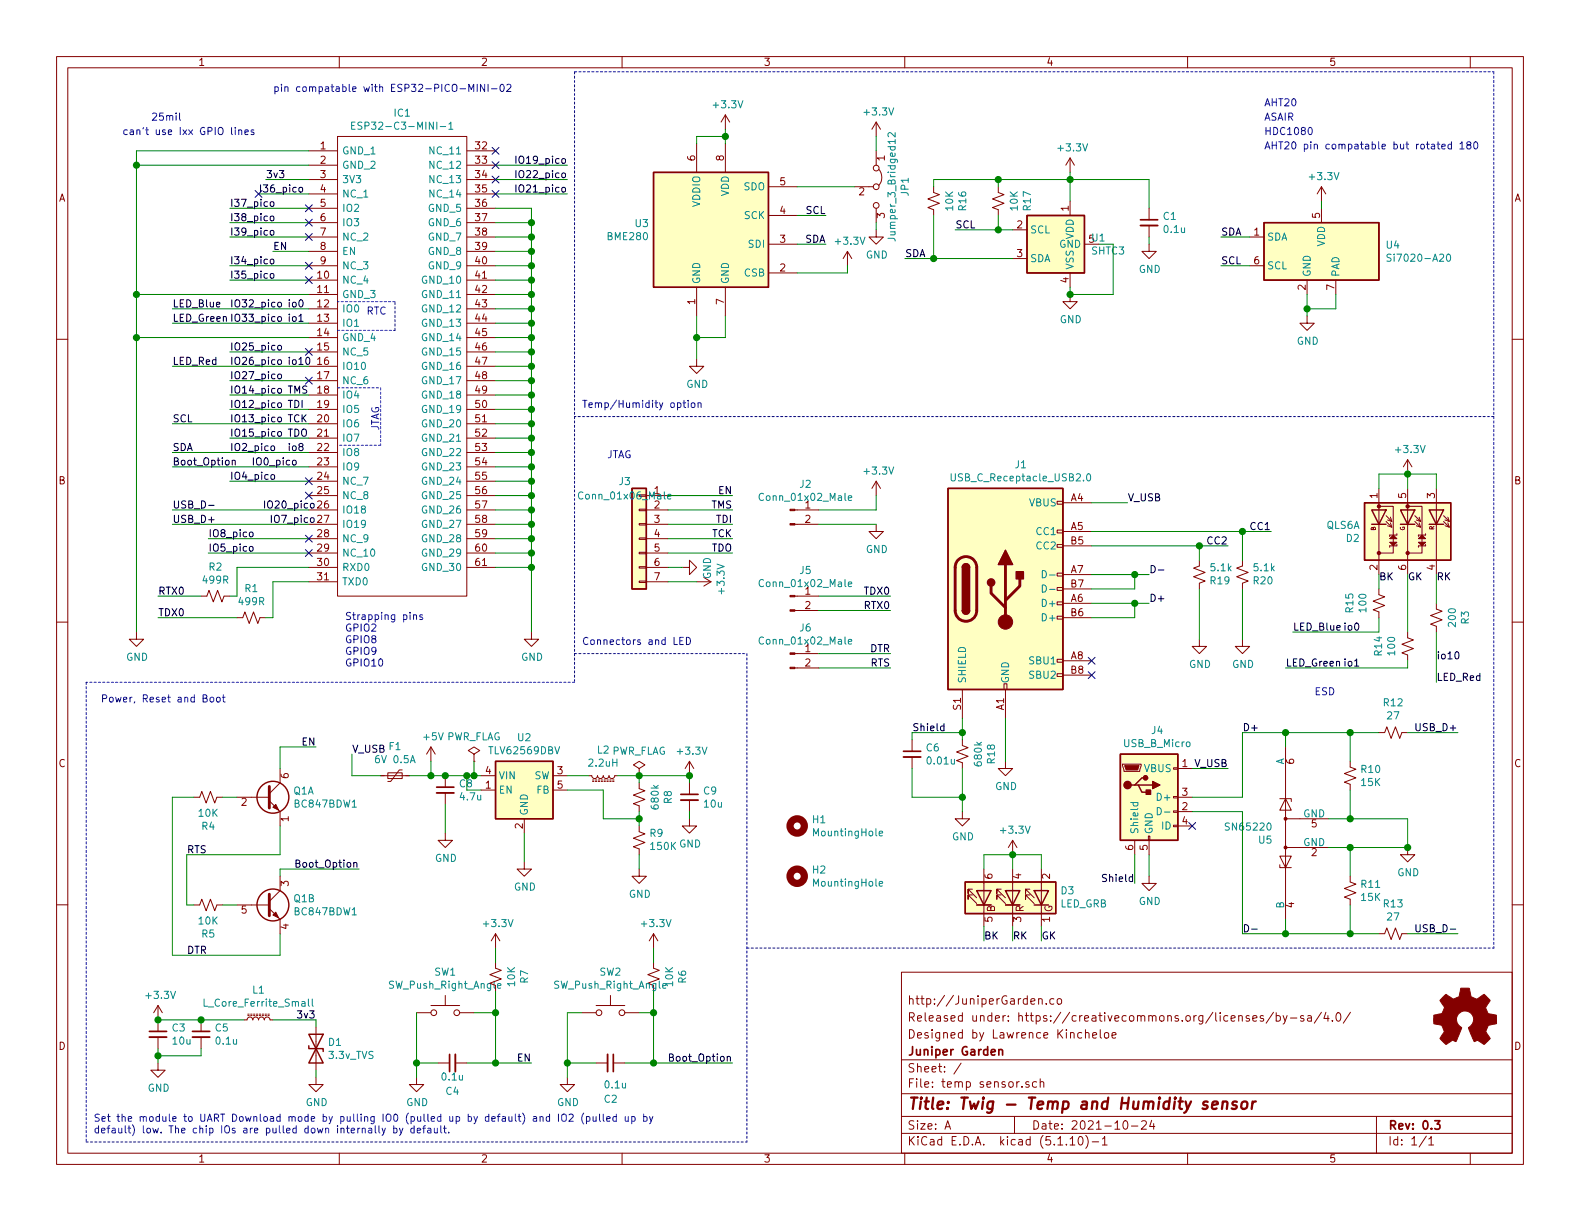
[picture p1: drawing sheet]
<svg xmlns="http://www.w3.org/2000/svg" width="279mm" height="216mm" viewBox="0 0 279 216" stroke-linecap="round" stroke-linejoin="round" font-family="sans-serif">
<defs><g id="words">
<text font-size="2.8" fill="#840000" x="160.4" y="196.2">Title: Twig - Temp and Humidity sensor</text>
<g font-size="2.1" fill="#840000">
<text x="160.4" y="177.6">http://JuniperGarden.co</text>
<text x="160.4" y="183.6">Designed by Lawrence Kincheloe</text>
<text x="160.4" y="180.6">Released under: https://creativecommons.org/licenses/by-sa/4.0/</text>
<text x="160.4" y="189.6">Sheet: /</text>
<text x="160.4" y="186.6">Juniper Garden</text>
<text x="160.4" y="192.3">File: temp sensor.sch</text>
<text x="160.4" y="202.5">KiCad E.D.A. kicad (5.1.10)-1</text>
<text x="160.4" y="199.7">Size: A</text>
<text x="182.4" y="199.7">Date: 2021-10-24</text>
<text x="245.4" y="199.7">Rev: 0.3</text>
<text x="245.4" y="202.5">Id: 1/1</text>
</g>
<g font-size="1.8" fill="#840000">
<text x="35" y="11.6">1</text>
<text x="85" y="11.6">2</text>
<text x="135" y="11.6">3</text>
<text x="185" y="11.6">4</text>
<text x="235" y="11.6">5</text>
<text x="56.7" y="26.4">1</text>
<text x="56.7" y="29">2</text>
<text x="84.1" y="26.4">32</text>
<text x="84.1" y="29">33</text>
<text x="122.9" y="28.4" transform="rotate(-90 122.9 28.4)">6</text>
<text x="128" y="28.4" transform="rotate(-90 128 28.4)">8</text>
<text x="156.5" y="28.4" transform="rotate(-90 156.5 28.4)">1</text>
<text x="10.4" y="35.6">A</text>
<text x="56.7" y="31.5">3</text>
<text x="56.7" y="34">4</text>
<text x="84.1" y="31.5">34</text>
<text x="84.1" y="34">35</text>
<text x="137.9" y="32.8">5</text>
<text x="151.9" y="34.5">2</text>
<text x="267.8" y="35.6">A</text>
<text x="56.7" y="36.6">5</text>
<text x="56.7" y="39.1">6</text>
<text x="56.7" y="41.7">7</text>
<text x="84.1" y="36.6">36</text>
<text x="84.1" y="39.1">37</text>
<text x="84.1" y="41.7">38</text>
<text x="137.9" y="37.8">4</text>
<text x="156.5" y="38.6" transform="rotate(-90 156.5 38.6)">3</text>
<text x="179.9" y="40.4">2</text>
<text x="189" y="37.3" transform="rotate(-90 189 37.3)">1</text>
<text x="221.8" y="41.7">1</text>
<text x="233.4" y="38.6" transform="rotate(-90 233.4 38.6)">5</text>
<text x="56.7" y="44.2">8</text>
<text x="56.7" y="46.7">9</text>
<text x="84.1" y="44.2">39</text>
<text x="84.1" y="46.7">40</text>
<text x="137.9" y="42.9">3</text>
<text x="179.9" y="45.5">3</text>
<text x="221.8" y="46.7">6</text>
<text x="56.2" y="49.3">10</text>
<text x="56.2" y="51.8">11</text>
<text x="84.1" y="49.3">41</text>
<text x="84.1" y="51.8">42</text>
<text x="122.9" y="53.8" transform="rotate(-90 122.9 53.8)">1</text>
<text x="128" y="53.8" transform="rotate(-90 128 53.8)">7</text>
<text x="137.9" y="48">2</text>
<text x="189" y="50" transform="rotate(-90 189 50)">4</text>
<text x="230.9" y="51.3" transform="rotate(-90 230.9 51.3)">2</text>
<text x="236" y="51.3" transform="rotate(-90 236 51.3)">7</text>
<text x="56.2" y="54.4">12</text>
<text x="56.2" y="56.9">13</text>
<text x="56.2" y="59.4">14</text>
<text x="84.1" y="54.4">43</text>
<text x="84.1" y="56.9">44</text>
<text x="84.1" y="59.4">45</text>
<text x="56.2" y="62">15</text>
<text x="56.2" y="64.5">16</text>
<text x="84.1" y="62">46</text>
<text x="84.1" y="64.5">47</text>
<text x="56.2" y="67.1">17</text>
<text x="56.2" y="69.6">18</text>
<text x="84.1" y="67.1">48</text>
<text x="84.1" y="69.6">49</text>
<text x="56.2" y="72.1">19</text>
<text x="56.2" y="74.7">20</text>
<text x="56.2" y="77.2">21</text>
<text x="84.1" y="72.1">50</text>
<text x="84.1" y="74.7">51</text>
<text x="84.1" y="77.2">52</text>
<text x="56.2" y="79.8">22</text>
<text x="56.2" y="82.3">23</text>
<text x="84.1" y="79.8">53</text>
<text x="84.1" y="82.3">54</text>
<text x="10.4" y="85.6">B</text>
<text x="56.2" y="84.8">24</text>
<text x="56.2" y="87.4">25</text>
<text x="84.1" y="84.8">55</text>
<text x="84.1" y="87.4">56</text>
<text x="84.1" y="89.9">57</text>
<text x="115.7" y="87.4">1</text>
<text x="115.7" y="89.9">2</text>
<text x="142.4" y="89.9">1</text>
<text x="189.4" y="88.6">A4</text>
<text x="243.6" y="88.1" transform="rotate(-90 243.6 88.1)">1</text>
<text x="248.7" y="88.1" transform="rotate(-90 248.7 88.1)">5</text>
<text x="253.7" y="88.1" transform="rotate(-90 253.7 88.1)">3</text>
<text x="267.8" y="85.6">B</text>
<text x="56.2" y="95">28</text>
<text x="84.1" y="92.5">58</text>
<text x="84.1" y="95">59</text>
<text x="115.7" y="92.5">3</text>
<text x="115.7" y="95">4</text>
<text x="142.4" y="92.5">2</text>
<text x="189.4" y="93.7">A5</text>
<text x="56.2" y="97.5">29</text>
<text x="56.2" y="100.1">30</text>
<text x="84.1" y="97.5">60</text>
<text x="84.1" y="100.1">61</text>
<text x="115.7" y="97.5">5</text>
<text x="115.7" y="100.1">6</text>
<text x="189.4" y="101.3">A7</text>
<text x="189.4" y="96.3">B5</text>
<text x="243.6" y="100.8" transform="rotate(-90 243.6 100.8)">2</text>
<text x="248.7" y="100.8" transform="rotate(-90 248.7 100.8)">6</text>
<text x="253.7" y="100.8" transform="rotate(-90 253.7 100.8)">4</text>
<text x="56.2" y="102.6">31</text>
<text x="115.7" y="102.6">7</text>
<text x="142.4" y="105.2">1</text>
<text x="142.4" y="107.7">2</text>
<text x="189.4" y="106.4">A6</text>
<text x="189.4" y="103.9">B7</text>
<text x="189.4" y="109">B6</text>
<text x="142.4" y="115.3">1</text>
<text x="142.4" y="117.9">2</text>
<text x="189.4" y="116.6">A8</text>
<text x="189.4" y="119.1">B8</text>
<text x="169.9" y="125.5" transform="rotate(-90 169.9 125.5)">S1</text>
<text x="177.5" y="125.6" transform="rotate(-90 177.5 125.6)">A1</text>
<text x="10.4" y="135.6">C</text>
<text x="51.1" y="137.6" transform="rotate(-90 51.1 137.6)">6</text>
<text x="85.9" y="136.9">4</text>
<text x="98.6" y="136.9">3</text>
<text x="228.9" y="135.1" transform="rotate(-90 228.9 135.1)">6</text>
<text x="267.8" y="135.6">C</text>
<text x="42.7" y="142.5">2</text>
<text x="85.9" y="139.4">1</text>
<text x="98.6" y="139.4">5</text>
<text x="209.1" y="143.3">2</text>
<text x="209.1" y="140.7">3</text>
<text x="51.1" y="145.3" transform="rotate(-90 51.1 145.3)">1</text>
<text x="92.5" y="146.5" transform="rotate(-90 92.5 146.5)">2</text>
<text x="209.1" y="145.8">4</text>
<text x="231.9" y="146.3">5</text>
<text x="175.5" y="155.4" transform="rotate(-90 175.5 155.4)">6</text>
<text x="180.6" y="155.4" transform="rotate(-90 180.6 155.4)">4</text>
<text x="185.7" y="155.4" transform="rotate(-90 185.7 155.4)">2</text>
<text x="200.4" y="150.3" transform="rotate(-90 200.4 150.3)">6</text>
<text x="202.9" y="150.3" transform="rotate(-90 202.9 150.3)">5</text>
<text x="231.9" y="151.4">2</text>
<text x="42.7" y="161.5">5</text>
<text x="51.1" y="156.7" transform="rotate(-90 51.1 156.7)">3</text>
<text x="175.9" y="161.3" transform="rotate(-90 175.9 161.3)">B</text>
<text x="181" y="161.3" transform="rotate(-90 181 161.3)">R</text>
<text x="186.1" y="161.3" transform="rotate(-90 186.1 161.3)">G</text>
<text x="228.9" y="160.5" transform="rotate(-90 228.9 160.5)">4</text>
<text x="51.1" y="164.3" transform="rotate(-90 51.1 164.3)">4</text>
<text x="175.5" y="163" transform="rotate(-90 175.5 163)">5</text>
<text x="180.6" y="163" transform="rotate(-90 180.6 163)">3</text>
<text x="185.7" y="163" transform="rotate(-90 185.7 163)">1</text>
<text x="69" y="174.8">SW_Push_Right_Angle</text>
<text x="10.4" y="185.6">D</text>
<text x="267.8" y="185.6">D</text>
<text x="35" y="205.5">1</text>
<text x="85" y="205.5">2</text>
<text x="135" y="205.5">3</text>
<text x="185" y="205.5">4</text>
<text x="235" y="205.5">5</text>
</g>
<g font-size="1.8" fill="#0000c2">
<text x="48.3" y="16.3">pin compatable with ESP32-PICO-MINI-02</text>
<text x="21.6" y="23.9">can't use Ixx GPIO lines</text>
<text x="26.7" y="21.3">25mil</text>
<text x="223.5" y="21.3">ASAIR</text>
<text x="223.5" y="18.8">AHT20</text>
<text x="223.5" y="23.9">HDC1080</text>
<text x="223.5" y="26.4">AHT20 pin compatable but rotated 180</text>
<text x="64.8" y="55.6">RTC</text>
<text x="67.1" y="76.2" transform="rotate(-90 67.1 76.2)">JTAG</text>
<text x="102.9" y="72.1">Temp/Humidity option</text>
<text x="107" y="81">JTAG</text>
<text x="61" y="109.6">Strapping pins</text>
<text x="61" y="111.7">GPIO2</text>
<text x="61" y="113.7">GPIO8</text>
<text x="61" y="115.8">GPIO9</text>
<text x="61" y="117.9">GPIO10</text>
<text x="102.9" y="114">Connectors and LED</text>
<text x="17.8" y="124.2">Power, Reset and Boot</text>
<text x="232.4" y="122.9">ESD</text>
<text x="16.5" y="198.3">Set the module to UART Download mode by pulling IO0 (pulled up by default) and IO2 (pulled up by</text>
<text x="16.5" y="200.4">default) low. The chip IOs are pulled down internally by default.</text>
</g>
<g font-size="1.8" fill="#008484">
<text x="64" y="22.9">ESP32-C3-MINI-1</text>
<text x="69.7" y="20.6">IC1</text>
<text x="126.3" y="19.2">+3.3V</text>
<text x="153" y="20.4">+3.3V</text>
<text x="60.5" y="27.3">GND_1</text>
<text x="60.5" y="29.8">GND_2</text>
<text x="76.3" y="27.3">NC_11</text>
<text x="76.3" y="29.8">NC_12</text>
<text x="187.3" y="26.8">+3.3V</text>
<text x="60.5" y="32.4">3V3</text>
<text x="60.5" y="34.9">NC_1</text>
<text x="76.3" y="32.4">NC_13</text>
<text x="76.3" y="34.9">NC_14</text>
<text x="128.9" y="34.7" transform="rotate(-90 128.9 34.7)">VDD</text>
<text x="131.5" y="33.7">SDO</text>
<text x="160.7" y="34.6" transform="rotate(-90 160.7 34.6)">JP1</text>
<text x="231.7" y="31.9">+3.3V</text>
<text x="60.5" y="37.5">IO2</text>
<text x="60.5" y="40">IO3</text>
<text x="75.9" y="37.5">GND_5</text>
<text x="75.9" y="40">GND_6</text>
<text x="112.4" y="40.2">U3</text>
<text x="123.8" y="36.6" transform="rotate(-90 123.8 36.6)">VDDIO</text>
<text x="131.6" y="38.7">SCK</text>
<text x="168.6" y="37.2" transform="rotate(-90 168.6 37.2)">10K</text>
<text x="170.9" y="37.2" transform="rotate(-90 170.9 37.2)">R16</text>
<text x="180" y="37.2" transform="rotate(-90 180 37.2)">10K</text>
<text x="182.1" y="41.3">SCL</text>
<text x="182.3" y="37.2" transform="rotate(-90 182.3 37.2)">R17</text>
<text x="205.7" y="38.9">C1</text>
<text x="205.9" y="41.2">0.1u</text>
<text x="60.5" y="42.5">NC_2</text>
<text x="60.5" y="45.1">EN</text>
<text x="60.5" y="47.6">NC_3</text>
<text x="75.9" y="42.5">GND_7</text>
<text x="75.9" y="45.1">GND_8</text>
<text x="75.9" y="47.6">GND_9</text>
<text x="107.6" y="42.5">BME280</text>
<text x="132.4" y="43.8">SDI</text>
<text x="147.9" y="43.3">+3.3V</text>
<text x="153.1" y="45.7">GND</text>
<text x="158.4" y="42" transform="rotate(-90 158.4 42)">Jumper_3_Bridged12</text>
<text x="182.1" y="46.4">SDA</text>
<text x="187.3" y="43.8">GND</text>
<text x="189.9" y="47.8" transform="rotate(-90 189.9 47.8)">VSS</text>
<text x="189.9" y="42.3" transform="rotate(-90 189.9 42.3)">VDD</text>
<text x="192.6" y="42.9">5U1</text>
<text x="224" y="42.5">SDA</text>
<text x="224" y="47.6">SCL</text>
<text x="234.3" y="43.6" transform="rotate(-90 234.3 43.6)">VDD</text>
<text x="245.2" y="44">U4</text>
<text x="246.2" y="46.3">Si7020-A20</text>
<text x="60.5" y="50.2">NC_4</text>
<text x="60.5" y="52.7">GND_3</text>
<text x="74.9" y="50.2">GND_10</text>
<text x="74.9" y="52.7">GND_11</text>
<text x="123.8" y="50.3" transform="rotate(-90 123.8 50.3)">GND</text>
<text x="128.9" y="50.3" transform="rotate(-90 128.9 50.3)">GND</text>
<text x="131.6" y="48.9">CSB</text>
<text x="201.4" y="48.3">GND</text>
<text x="231.8" y="49" transform="rotate(-90 231.8 49)">GND</text>
<text x="236.9" y="49" transform="rotate(-90 236.9 49)">PAD</text>
<text x="60.5" y="55.2">IO0</text>
<text x="60.5" y="57.8">IO1</text>
<text x="74.9" y="55.2">GND_12</text>
<text x="74.9" y="57.8">GND_13</text>
<text x="187.4" y="57.2">GND</text>
<text x="60.5" y="60.3">GND_4</text>
<text x="60.5" y="62.9">NC_5</text>
<text x="60.5" y="65.4">IO10</text>
<text x="74.9" y="60.3">GND_14</text>
<text x="74.9" y="62.9">GND_15</text>
<text x="74.9" y="65.4">GND_16</text>
<text x="229.3" y="61">GND</text>
<text x="60.5" y="67.9">NC_6</text>
<text x="60.5" y="70.5">IO4</text>
<text x="74.9" y="67.9">GND_17</text>
<text x="74.9" y="70.5">GND_18</text>
<text x="121.4" y="68.6">GND</text>
<text x="60.5" y="73">IO5</text>
<text x="60.5" y="75.6">IO6</text>
<text x="74.9" y="73">GND_19</text>
<text x="74.9" y="75.6">GND_20</text>
<text x="60.5" y="78.1">IO7</text>
<text x="60.5" y="80.6">IO8</text>
<text x="60.5" y="83.2">IO9</text>
<text x="74.9" y="78.1">GND_21</text>
<text x="74.9" y="80.6">GND_22</text>
<text x="74.9" y="83.2">GND_23</text>
<text x="153" y="83.9">+3.3V</text>
<text x="179.6" y="82.8">J1</text>
<text x="247" y="80.1">+3.3V</text>
<text x="60.5" y="85.7">NC_7</text>
<text x="60.5" y="88.3">NC_8</text>
<text x="74.9" y="85.7">GND_24</text>
<text x="74.9" y="88.3">GND_25</text>
<text x="102.8" y="88.3">Conn_01x06_Male</text>
<text x="109.5" y="85.8">J3</text>
<text x="134.8" y="88.6">Conn_01x02_Male</text>
<text x="141.5" y="86.3">J2</text>
<text x="168.8" y="85.1">USB_C_Receptacle_USB2.0</text>
<text x="182" y="89.5">VBUS</text>
<text x="60.5" y="90.8">IO18</text>
<text x="60.5" y="93.3">IO19</text>
<text x="60.5" y="95.9">NC_9</text>
<text x="74.9" y="90.8">GND_26</text>
<text x="74.9" y="93.3">GND_27</text>
<text x="74.9" y="95.9">GND_28</text>
<text x="183.4" y="94.6">CC1</text>
<text x="234.6" y="93.5">QLS6A</text>
<text x="238.1" y="95.8">D2</text>
<text x="37" y="100.9">R2</text>
<text x="60.5" y="98.4">NC_10</text>
<text x="60.5" y="101">RXD0</text>
<text x="74.9" y="98.4">GND_29</text>
<text x="74.9" y="101">GND_30</text>
<text x="141.5" y="101.5">J5</text>
<text x="153.1" y="97.8">GND</text>
<text x="183.4" y="97.2">CC2</text>
<text x="214.2" y="101">5.1k</text>
<text x="221.8" y="101">5.1k</text>
<text x="36" y="103.2">499R</text>
<text x="42.3" y="107">499R</text>
<text x="43.3" y="104.7">R1</text>
<text x="60.5" y="103.5">TXD0</text>
<text x="125.7" y="102.4" transform="rotate(-90 125.7 102.4)">GND</text>
<text x="128.1" y="104.8" transform="rotate(-90 128.1 104.8)">+3.3V</text>
<text x="134.8" y="103.8">Conn_01x02_Male</text>
<text x="184.6" y="107.3">D+</text>
<text x="214.1" y="103.3">R19</text>
<text x="221.7" y="103.3">R20</text>
<text x="134.8" y="114">Conn_01x02_Male</text>
<text x="141.5" y="111.7">J6</text>
<text x="184.6" y="109.9">D+</text>
<text x="239.3" y="108.3" transform="rotate(-90 239.3 108.3)">R15</text>
<text x="241.6" y="108.1" transform="rotate(-90 241.6 108.1)">100</text>
<text x="257.5" y="110.7" transform="rotate(-90 257.5 110.7)">200</text>
<text x="259.8" y="110.3" transform="rotate(-90 259.8 110.3)">R3</text>
<text x="22.3" y="116.8">GND</text>
<text x="92.2" y="116.8">GND</text>
<text x="182.2" y="117.5">SBU1</text>
<text x="210.3" y="118.1">GND</text>
<text x="217.9" y="118.1">GND</text>
<text x="244.4" y="115.9" transform="rotate(-90 244.4 115.9)">R14</text>
<text x="246.7" y="115.7" transform="rotate(-90 246.7 115.7)">100</text>
<text x="170.8" y="120.9" transform="rotate(-90 170.8 120.9)">SHIELD</text>
<text x="178.4" y="120.9" transform="rotate(-90 178.4 120.9)">GND</text>
<text x="182.2" y="120">SBU2</text>
<text x="244.7" y="124.9">R12</text>
<text x="75" y="130.9">+5V PWR_FLAG</text>
<text x="91.6" y="131.1">U2</text>
<text x="203.7" y="129.8">J4</text>
<text x="245.4" y="127.2">27</text>
<text x="66.6" y="135">6V 0.5A</text>
<text x="68.8" y="132.6">F1</text>
<text x="86.7" y="133.4">TLV62569DBV</text>
<text x="88.1" y="137.8">VIN</text>
<text x="94.4" y="137.8">SW</text>
<text x="104.2" y="135.6">2.2uH</text>
<text x="105.7" y="133.2">L2 PWR_FLAG</text>
<text x="120" y="133.5">+3.3V</text>
<text x="163.8" y="132.9">C6</text>
<text x="164.1" y="135.2">0.01u</text>
<text x="173.6" y="135.3" transform="rotate(-90 173.6 135.3)">680k</text>
<text x="175.9" y="135" transform="rotate(-90 175.9 135)">R18</text>
<text x="198.8" y="132.1">USB_B_Micro</text>
<text x="202.4" y="136.5">VBUS</text>
<text x="227.1" y="135.3" transform="rotate(-90 227.1 135.3)">A</text>
<text x="240.8" y="136.7">R10</text>
<text x="51.9" y="140.5">Q1A</text>
<text x="52.2" y="142.8">BC847BDW1</text>
<text x="81.3" y="139.2">C8</text>
<text x="88.1" y="140.3">EN</text>
<text x="94.9" y="140.3">FB</text>
<text x="116.5" y="142.9" transform="rotate(-90 116.5 142.9)">680k</text>
<text x="118.8" y="142.1" transform="rotate(-90 118.8 142.1)">R8</text>
<text x="124.5" y="140.5">C9</text>
<text x="124.6" y="142.8">10u</text>
<text x="176" y="139.7">GND</text>
<text x="205" y="141.6">D+</text>
<text x="240.8" y="139">15K</text>
<text x="35.2" y="144.4">10K</text>
<text x="35.7" y="146.7">R4</text>
<text x="93.3" y="144.3" transform="rotate(-90 93.3 144.3)">GND</text>
<text x="115" y="148">R9</text>
<text x="143.7" y="145.6">H1</text>
<text x="144.1" y="147.9">MountingHole</text>
<text x="168.4" y="148.6">GND</text>
<text x="177.1" y="147.4">+3.3V</text>
<text x="201.3" y="147.6" transform="rotate(-90 201.3 147.6)">Shield</text>
<text x="203.8" y="147.6" transform="rotate(-90 203.8 147.6)">GND</text>
<text x="205.5" y="146.7">ID</text>
<text x="217" y="146.9">SN65220</text>
<text x="222.6" y="149.2">U5</text>
<text x="230.5" y="149.6">GND</text>
<text x="230.5" y="144.5">GND</text>
<text x="76.9" y="152.4">GND</text>
<text x="115.2" y="150.3">150K GND</text>
<text x="143.7" y="154.5">H2</text>
<text x="247.1" y="154.9">GND</text>
<text x="52" y="159.5">Q1B</text>
<text x="52.2" y="161.8">BC847BDW1</text>
<text x="90.9" y="157.5">GND</text>
<text x="111.2" y="158.8">GND</text>
<text x="144.1" y="156.8">MountingHole</text>
<text x="187.4" y="160.5">LED_GRB</text>
<text x="187.7" y="158.1">D3</text>
<text x="201.4" y="160">GND</text>
<text x="227.1" y="160.7" transform="rotate(-90 227.1 160.7)">B</text>
<text x="240.8" y="157">R11</text>
<text x="240.8" y="159.3">15K</text>
<text x="244.7" y="160.5">R13</text>
<text x="35.2" y="163.5">10K</text>
<text x="35.7" y="165.8">R5</text>
<text x="85.7" y="163.9">+3.3V</text>
<text x="113.6" y="163.9">+3.3V</text>
<text x="245.4" y="162.8">27</text>
<text x="76.8" y="172.5">SW1</text>
<text x="93.4" y="173.8" transform="rotate(-90 93.4 173.8)">R7</text>
<text x="106" y="172.5">SW2</text>
<text x="121.3" y="173.8" transform="rotate(-90 121.3 173.8)">R6</text>
<text x="26" y="176.6">+3.3V</text>
<text x="36.6" y="178">L_Core_Ferrite_Small</text>
<text x="44.7" y="175.7">L1</text>
<text x="91.1" y="174.3" transform="rotate(-90 91.1 174.3)">10K</text>
<text x="98.2" y="174.8">SW_Push_Right_Angle</text>
<text x="119" y="174.3" transform="rotate(-90 119 174.3)">10K</text>
<text x="30.5" y="182.4">C3</text>
<text x="30.6" y="184.7">10u</text>
<text x="38.1" y="182.4">C5</text>
<text x="38.3" y="184.7">0.1u</text>
<text x="58.1" y="184.9">D1</text>
<text x="58.2" y="187.2">3.3v_TVS</text>
<text x="78.3" y="191.1">0.1u</text>
<text x="26.1" y="193">GND</text>
<text x="54.1" y="195.6">GND</text>
<text x="71.8" y="195.6">GND</text>
<text x="78.9" y="193.6">C4</text>
<text x="98.5" y="195.6">GND</text>
<text x="106.9" y="195">C2</text>
<text x="107.1" y="192.5">0.1u</text>
</g>
<g font-size="1.8">
<text x="91.9" y="29">IO19_pico</text>
<text x="45.7" y="34">I36_pico</text>
<text x="47" y="31.5">3v3</text>
<text x="91.9" y="31.5">IO22_pico</text>
<text x="91.9" y="34">IO21_pico</text>
<text x="40.6" y="36.6">I37_pico</text>
<text x="40.6" y="39.1">I38_pico</text>
<text x="40.6" y="41.7">I39_pico</text>
<text x="142.5" y="37.8">SCL</text>
<text x="168.9" y="40.4">SCL</text>
<text x="215.9" y="41.7">SDA</text>
<text x="40.6" y="46.7">I34_pico</text>
<text x="48.3" y="44.2">EN</text>
<text x="142.3" y="42.9">SDA</text>
<text x="160" y="45.5">SDA</text>
<text x="215.9" y="46.7">SCL</text>
<text x="40.6" y="49.3">I35_pico</text>
<text x="30.5" y="54.4">LED_Blue</text>
<text x="30.5" y="56.9">LED_Green IO33_pico</text>
<text x="40.6" y="54.4">IO32_pico</text>
<text x="50.8" y="54.4">io0</text>
<text x="50.8" y="56.9">io1</text>
<text x="30.5" y="64.5">LED_Red</text>
<text x="40.6" y="64.5">IO26_pico</text>
<text x="40.6" y="62">IO25_pico</text>
<text x="50.8" y="64.5">io10</text>
<text x="40.6" y="69.6">IO14_pico</text>
<text x="40.6" y="67.1">IO27_pico</text>
<text x="50.8" y="69.6">TMS</text>
<text x="30.5" y="74.7">SCL</text>
<text x="40.6" y="72.1">IO12_pico</text>
<text x="40.6" y="74.7">IO13_pico</text>
<text x="40.6" y="77.2">IO15_pico</text>
<text x="50.8" y="74.7">TCK</text>
<text x="50.8" y="72.1">TDI</text>
<text x="50.8" y="77.2">TDO</text>
<text x="30.5" y="79.8">SDA</text>
<text x="30.5" y="82.3">Boot_Option</text>
<text x="40.6" y="79.8">IO2_pico</text>
<text x="44.4" y="82.3">IO0_pico</text>
<text x="50.8" y="79.8">io8</text>
<text x="30.5" y="89.9">USB_D-</text>
<text x="40.6" y="84.8">IO4_pico</text>
<text x="47.4" y="89.9">IO20_pico 26</text>
<text x="125.8" y="89.9">TMS</text>
<text x="127.1" y="87.4">EN</text>
<text x="199.4" y="88.6">V_USB</text>
<text x="30.5" y="92.5">USB_D+</text>
<text x="36.8" y="95">IO8_pico</text>
<text x="48.4" y="92.5">IO7_pico 27</text>
<text x="125.9" y="95">TCK</text>
<text x="126.7" y="92.5">TDI</text>
<text x="221.3" y="93.7">CC1</text>
<text x="36.8" y="97.5">IO5_pico</text>
<text x="125.8" y="97.5">TDO</text>
<text x="213.6" y="96.3">CC2</text>
<text x="27.9" y="105.2">RTX0</text>
<text x="153" y="105.2">TDX0</text>
<text x="153" y="107.7">RTX0</text>
<text x="203.2" y="106.4">D+</text>
<text x="243.8" y="102.6">BK</text>
<text x="248.9" y="102.6">GK</text>
<text x="254" y="102.6">RK</text>
<text x="27.9" y="109">TDX0</text>
<text x="228.6" y="111.5">LED_Blue io0</text>
<text x="153.8" y="115.3">DTR</text>
<text x="153.9" y="117.9">RTS</text>
<text x="227.3" y="117.9">LED_Green io1</text>
<text x="254" y="116.6">io10</text>
<text x="254" y="120.4">LED_Red</text>
<text x="53.4" y="131.8">EN</text>
<text x="161.3" y="129.3">Shield</text>
<text x="219.7" y="129.3">D+</text>
<text x="250.8" y="129.3">USB_D+</text>
<text x="62.2" y="133.1">V_USB</text>
<text x="209.1" y="135.6">1 V_USB</text>
<text x="33" y="150.9">RTS</text>
<text x="52.8" y="153.4">Boot_Option</text>
<text x="195.4" y="156">Shield</text>
<text x="174" y="166.1">BK</text>
<text x="179.1" y="166.1">RK</text>
<text x="184.1" y="166.1">GK</text>
<text x="251.2" y="164.8">USB_D-</text>
<text x="33" y="168.7">DTR</text>
<text x="52.9" y="180.1">3v3</text>
<text x="91.5" y="187.7">EN</text>
<text x="118.8" y="187.7">Boot_Option</text>
</g>
<g font-size="1.8" fill="#008400">
<text x="193.1" y="45">SHTC3</text>
<text x="81.5" y="141.5">4.7u</text>
</g>
<g font-size="1.1" fill="#840000">
<text x="243.3" y="93.9" transform="rotate(-90 243.3 93.9)">B</text>
<text x="248.4" y="93.9" transform="rotate(-90 248.4 93.9)">G</text>
<text x="253.6" y="93.7" transform="rotate(-90 253.6 93.7)">R</text>
</g>
</g></defs>
<g fill="none" stroke="#840000" stroke-width=".18">
<path d="M10 10h259.4v195.9h-259.4zM12 12h255.4v191.9h-255.4zM60 10v2M110 10v2M160 10v2M210 10v2M260 10v2M54.6 26.7h5.1M54.6 29.2h5.1M54.6 31.8h5.1M54.6 34.3h5.1M54.6 36.8h5.1"/>
<path d="M54.6 39.4h5.1M59.7 24.1h22.8v81.3h-22.8zM82.5 26.7h5.1M82.5 29.2h5.1M82.5 31.8h5.1M82.5 34.3h5.1M82.5 36.8h5.1M82.5 39.4h5.1M123.2 25.4v5.1M128.3 20.3l-.8 1.3M128.3 20.3v2.6M128.3 25.4v5.1"/>
<path d="M128.3 20.3l.7 1.3M135.9 33h5.1M135.9 38.1h5.1M151.1 33h3.3M154.9 21.6v2.5M154.9 26.7v2.5M154.9 36.8v2.6M154.9 21.6l-.7 1.3M154.9 21.6l.8 1.3M155.4 30a2.26 2.26 0 0 1 0 2.8M165.1 33v1l1 .4-2 .8 2 .7-2 .8 1 .4v1M176.5 33v1l1 .4-2 .8 2 .7-2 .8 1 .4v1"/>
<path d="M189.2 27.9v2.6M189.2 35.6v2.5M189.2 27.9l-.7 1.3M189.2 27.9l.8 1.3M203.2 36.8v2.1M203.2 39.9v2M233.7 33v2.6M233.7 36.8v2.6M233.7 33l-.8 1.3M233.7 33l.7 1.3M10 60h2M54.6 41.9h5.1"/>
<path d="M54.6 47h5.1M54.6 49.5h5.1M54.6 52.1h5.1M54.6 54.6h5.1M54.6 57.2h5.1M54.6 59.7h5.1M54.6 44.5h5.1M82.5 41.9h5.1M82.5 47h5.1M82.5 49.5h5.1M82.5 52.1h5.1M82.5 54.6h5.1"/>
<path d="M82.5 57.2h5.1M82.5 59.7h5.1M82.5 44.5h5.1M123.2 50.8v5.1M128.3 50.8v5.1M135.9 43.2h5.1M135.9 48.3h5.1M149.9 44.5l-.8 1.2M149.9 44.5v2.5M149.9 44.5l.7 1.2M154.9 40.6v1.3h1.3l-1.3 1.3-1.2-1.3h1.2M179.1 40.6h2.5"/>
<path d="M179.1 45.7h2.5M189.2 52.1v1.2h1.3l-1.3 1.3-1.2-1.3h1.2M189.2 48.3v2.5M191.8 43.2h2.5M203.2 43.2v1.3h1.3l-1.3 1.2-1.3-1.2h1.3M221 41.9h2.5M221 47h2.5M231.1 55.9v1.3h1.3l-1.3 1.2-1.2-1.2h1.2M231.1 49.5v2.6M236.2 49.5v2.6M267.4 60h2M54.6 62.2h5.1"/>
<path d="M54.6 64.8h5.1M54.6 67.3h5.1M54.6 69.9h5.1M54.6 72.4h5.1M54.6 74.9h5.1M54.6 77.5h5.1M82.5 62.2h5.1M82.5 64.8h5.1M82.5 67.3h5.1M82.5 69.9h5.1M82.5 72.4h5.1M82.5 74.9h5.1"/>
<path d="M82.5 77.5h5.1M123.2 63.5v1.3h1.3l-1.3 1.2-1.3-1.2h1.3M54.6 87.6h5.1M54.6 90.2h5.1M54.6 92.7h5.1M54.6 95.3h5.1M54.6 97.8h5.1M54.6 80h5.1M54.6 82.6h5.1M54.6 85.1h5.1M82.5 87.6h5.1M82.5 90.2h5.1"/>
<path d="M82.5 92.7h5.1M82.5 95.3h5.1M82.5 97.8h5.1M82.5 80h5.1M82.5 82.6h5.1M82.5 85.1h5.1M113 97.7h1.3v.2h-1.3zM113 92.6h1.3v.2h-1.3zM113 90h1.3v.3h-1.3zM113 95.1h1.3v.3h-1.3zM114.3 87.6h3.8M114.3 90.2h3.8"/>
<path d="M114.3 92.7h3.8M114.3 95.3h3.8M114.3 97.8h3.8M140.6 90.2h4.2M140.6 92.7h4.2M154.9 92.7v1.3h1.3l-1.3 1.3-1.2-1.3h1.2M154.9 85.1v2.5M154.9 85.1l-.7 1.3M154.9 85.1l.8 1.3M186.9 96.3h1.1v.5h-1.1zM186.9 93.7h1.1v.5h-1.1zM186.9 88.6h1.1v.6h-1.1z"/>
<path d="M188 96.5h5M188 88.9h5M188 94h5M212.1 99.1v1l-1 .4 2 .7-2 .8 2 .7-1 .4v1M219.7 99.1v1l-1 .4 2 .7-2 .8 2 .7-1 .4v1M243.8 89.5h2.6v8.3h-2.6M243.8 86.4v15.2M245.1 91.2l1 1M245.1 92.2l1 1M245.9 91.4l.2 .8-.7-.3M245.9 92.5l.2 .7-.7-.2M247 94.4v.2h-1.3v.3"/>
<path d="M247 96.3v.2h-1.3v.3M248.9 89.5h2.6v8.3h-2.6M248.9 81.3v2.5M248.9 86.4v15.2M248.9 81.3l-.7 1.3M248.9 81.3l.8 1.3M250.2 91.2l1 1M250.2 92.2l1 1M251 91.4l.2 .8-.8-.3M251 92.5l.2 .7-.8-.2M252.1 94.4v.2h-1.3v.3M252.1 96.3v.2h-1.3v.3"/>
<path d="M254 86.4v15.2M255.3 91.2l1 1M255.3 92.2l1 1M256 91.4l.3 .8-.8-.3M256 92.5l.3 .7-.8-.2M10 110h2M24.1 111.8v1.2h1.3l-1.3 1.3-1.2-1.3h1.2M35.6 105.4h1l.4-1 .7 2 .8-2 .7 2 .4-1h1M41.9 109.2h1l.4-1 .8 2 .7-2 .8 2 .4-1h1M54.6 102.9h5.1M54.6 100.3h5.1M82.5 100.3h5.1"/>
<path d="M94 111.8v1.2h1.2l-1.2 1.3-1.3-1.3h1.3M113 100.2h1.3v.3h-1.3zM113 102.7h1.3v.3h-1.3zM114.3 102.9h3.8M114.3 100.3h3.8M120.6 100.3h1.3v1.3l1.3-1.3-1.3-1.2v1.2M123.2 102.9h2.5l-1.2 .7M140.6 105.4h4.2M140.6 108h4.2M140.6 118.1h4.2M140.6 115.6h4.2M186.9 119.1h1.1v.5h-1.1z"/>
<path d="M186.9 116.6h1.1v.5h-1.1zM186.9 109h1.1v.5h-1.1zM186.9 106.4h1.1v.5h-1.1zM186.9 103.9h1.1v.5h-1.1zM186.9 101.3h1.1v.6h-1.1zM188 109.2h5M188 106.7h5M188 101.6h5M188 116.8h5M188 104.1h5M188 119.4h5M212.1 113v1.3h1.3l-1.3 1.3-1.3-1.3h1.3"/>
<path d="M219.7 113v1.3h1.3l-1.3 1.3-1.3-1.3h1.3M243.8 104.1v1.1l1.1 .3-2.1 .8 2.1 .8-2.1 .7 1 .4v1M248.9 111.8v1l1 .4-2 .7 2 .8-2 .7 1 .4v1M254 106.7v1l1 .4-2 .7 2 .8-2 .8 1 .3v1.1M267.4 110h2M49.5 135.9v2.5l-1.9 1.9M67.3 137.2h5.1M68.6 136.7h2.5v1h-2.5zM71.1 136.1h-.5l-1.5 2.1h-.5M76.2 132.1l-.8 1.3M76.2 132.1v2.5M76.2 132.1l.8 1.3"/>
<path d="M78.7 137.2v2M83.8 133.4l1-.7-1-.6-1 .6 1 .7v1.2M83.8 134.6h.1M85.1 137.2h2.5M85.1 139.7h2.5M97.8 137.2h2.5M97.8 139.7h2.5M104.1 137.2h.5l.1 .3 .4 .2 .4-.1 .2-.4 .1 .3 .3 .2 .4-.1 .2-.4 .1 .3 .3 .2 .4-.1 .2-.4 .1 .3 .3 .2 .4-.1 .2-.4h.5M104.8 137.9h.2M104.8 138.2h.2M105.3 137.9h.2M105.3 138.2h.2"/>
<path d="M105.8 137.9h.2M105.8 138.2h.2M106.3 137.9h.3M106.3 138.2h.3M106.8 137.9h.3M106.8 138.2h.3M107.3 137.9h.3M107.3 138.2h.3M107.8 137.9h.3M107.8 138.2h.3M108.3 137.9h.3M108.3 138.2h.3"/>
<path d="M113 138.4v1l1 .4-2 .8 2 .8-2 .7 1 .4v1M113 135.9l1-.6-1-.7-1 .7 1 .6v1.3M113 137.2h.1M121.9 134.6v2.6M121.9 138.4v2.1M121.9 134.6l-.7 1.3M121.9 134.6l.8 1.3M161.3 130.8v2M161.3 133.9v2M170.2 130.8v1l1 .4-2 .8 2 .7-2 .8 1 .4v1M170.2 121.9v5.1M177.5 120.9h.6v1h-.6z"/>
<path d="M177.8 134.6v1.3h1.3l-1.3 1.3-1.3-1.3h1.3M177.8 121.9v5.1M198.5 135.1h3.3v.3l-.3 1h-2.7zM207.5 135.8h.8v.2h-.8zM208.3 135.9h2.5M227.3 132.1v30.5M238.8 134.6v1l1 .4-2.1 .8 2.1 .7-2.1 .8 1.1 .4v1M243.8 129.5h1.1l.3-1 .8 2.1 .8-2.1 .7 2.1 .4-1.1h1M10 160h2M34.3 141h1l.4-1 .7 2 .8-2 .8 2 .4-1h1M41.9 141h5.7M47.6 141.6l1.9 1.9v2.6"/>
<path d="M49.5 154.9v2.6l-1.9 1.9M78.7 147.3v1.3h1.3l-1.3 1.3-1.2-1.3h1.2M78.7 140.2v2M92.7 152.4v1.3h1.3l-1.3 1.2-1.3-1.2h1.3M92.7 144.8v2.5M113 146.1v1l1 .3-2 .8 2 .8-2 .7 1 .4v1M113 153.7v1.2h1.3l-1.3 1.3-1.2-1.3h1.2M121.9 144.8v1.3h1.3l-1.3 1.2-1.3-1.2h1.3M121.9 141.5v2M170.2 143.5v1.3h1.2l-1.2 1.3-1.3-1.3h1.3M172 158.2h-.8v.8v-.8l1.5 1.6M172 157.2h-.8v.8v-.8l1.5 1.6"/>
<path d="M172.7 157.5h2.6zM172.7 157.5h.1M174 153.7v10.1M177 158.2h-.7v.8v-.8l1.5 1.6M177 157.2h-.7v.8v-.8l1.5 1.6M177.8 157.5h2.5zM177.8 157.5h.1M179.1 148.6v2.5M179.1 153.7v10.1M179.1 148.6l-.8 1.3M179.1 148.6l.7 1.3M182.1 158.2h-.7v.8v-.8l1.5 1.6"/>
<path d="M182.1 157.2h-.7v.8v-.8l1.5 1.6M184.1 153.7v10.1M200.7 148.6v2.5M203.1 147.8h.2v.8h-.2zM203.2 154.9v1.3h1.3l-1.3 1.3-1.3-1.3h1.3M203.2 148.6v2.5M207.5 145.9h.8v.3h-.8zM207.5 143.4h.8v.2h-.8zM207.5 140.8h.8v.3h-.8zM208.3 143.5h2.5M208.3 141h2.5M208.3 146.1h2.5"/>
<path d="M226.3 141.2h2v.5M226.3 152.9v.5h2M226.3 151.4h2l-1 2zM227.3 141.2l1 2.1h-2zM227.3 144.8h7.6M227.3 149.9h7.6M238.8 154.9v1.1l1 .3-2.1 .8 2.1 .8-2.1 .7 1.1 .4v1M248.9 149.9v1.2h1.3l-1.3 1.3-1.3-1.3h1.3M267.4 160h2M27.9 177.8l-.7 1.3M27.9 177.8v4.6M27.9 177.8l.8 1.3"/>
<path d="M34.3 160h1l.4-1 .7 2 .8-2 .8 2 .4-1h1M41.9 160h5.7M43.8 179.6h.3M43.8 179.3h.3M44.3 179.6h.3M44.3 179.3h.3M44.8 179.6h.3M44.8 179.3h.3M45.3 179.6h.3M45.3 179.3h.3M45.8 179.6h.3M45.8 179.3h.3"/>
<path d="M46.4 179.6h.2M46.4 179.3h.2M46.9 179.6h.2M46.9 179.3h.2M47.4 179.6h.2M47.4 179.3h.2M47.6 160.7l1.9 1.9v2.5M73.7 179.1h2.5M76.2 177.8h5.1M78.7 176v1.8M81.3 179.1h2.5M87.6 170.2v1l1 .4-2 .7 2 .8-2 .8 1 .3"/>
<path d="M87.6 165.1l-.7 1.3M87.6 165.1v2.5M87.6 165.1l.8 1.3M102.9 179.1h2.5M105.4 177.8h5.1M107.9 176v1.8M110.5 179.1h2.5M115.6 170.2v1l1 .4-2 .7 2 .8-2 .8 1 .3M115.6 165.1v2.5M115.6 165.1l-.8 1.3M115.6 165.1l.7 1.3M159.4 171.9h108v32h-108z"/>
<path d="M172.7 160h2.6M177.8 160h2.5M182.3 177.1l.7-.2v-.2l-.5-.1-.2 .2 .1 .7h.6M183.7 176.7a.37 .37 0 0 1 .6 .1v.8M183.7 176.6v1M185 177.4v.2M186.4 176.7l-.4-.1-.4 .3 .1 .5 .3 .2 .4-.1M187 176.7l.2-.1 .5 .1v.7l-.2 .2-.5-.2zM223.4 179.7l-.4-.1-.2 .2 .1 .2 .5 .1v.4h-.6M225.2 179l-1.3 1.9M225.7 179.7l.4-.1 .3 .3-.1 .5-.2 .2-.4-.1M225.7 179.1v1.5"/>
<path d="M226.9 179.6l.4 1M227.6 179.6l-.5 1.3-.2 .2M230.5 179.7l-.3-.1-.2 .2v.2l.5 .1v.4h-.5M231.3 179.7h.5l.1 .9M231.9 179.9l-.5 .1a.29 .29 0 0 0-.2 .3 .29 .29 0 0 0 .2 .3l.5-.1M233.7 179l-1.3 1.9M234.5 179l-.4 1.1h.9M234.8 179.6v1M236.4 179.2l.2-.1a.81 .81 0 0 1 .6 .6 .81 .81 0 0 1-.3 .8l-.1 .1a.79 .79 0 0 1-.4-1.4zM238.8 179l-1.3 1.9M243.8 165.1h1.1l.3-1 .8 2 .8-2 .7 2 .4-1h1M27.9 188v1.2h1.3l-1.3 1.3-1.2-1.3h1.2"/>
<path d="M27.9 183.4v2M35.6 180.3v2.1M35.6 183.4v2M43.2 180.3h.5l.1-.3 .3-.2 .4 .2 .2 .3 .1-.3 .3-.2 .4 .2 .2 .3 .1-.3 .3-.2 .5 .2 .1 .3 .2-.3 .2-.2 .5 .2 .2 .3h.5M55.9 190.5v1.3h1.2l-1.2 1.2-1.3-1.2h1.3M55.9 181.6v7.6M73.7 190.5v1.3h1.2l-1.2 1.2-1.3-1.2h1.3M77.5 188h2M80.5 188h2M100.3 190.5v1.3h1.3l-1.3 1.2-1.2-1.2h1.2M105.4 188h2M108.5 188h2"/>
<path d="M159.4 197.4h108M159.4 193.4h108M159.4 187.4h108M167.1 199.7l.5-1.5 .5 1.5M167.2 199.2h.8M170 188l-1.3 1.9M179.4 197.4v3M181.9 191.3h-.3l-.2 .2 .1 .2 .4 .1v.4h-.5M183.3 191.3h-.4l-.3 .2 .1 .6 .2 .2 .4-.1M183.9 191.4l.2-.1h.4l.1 1M183.9 190.8v1.5M191.9 182.7h.1a.37 .37 0 0 1 .6 .1v.8"/>
<path d="M193.2 183.1l.7-.2v-.2l-.5-.1-.2 .2 .1 .7h.6M194.6 182.1v1.3l.2 .2M195.4 182.7l.2-.1 .4 .1v.7l-.2 .2-.4-.2zM196.6 183.1l.8-.2-.1-.2-.5-.1-.2 .2 .1 .7h.6M198.8 198.2h.3a.94 .94 0 0 1 0 1.5 .8 .8 0 0 1-.6-.7 .8 .8 0 0 1 .3-.8zM200.1 199.1h1.1M201.9 198.3l.2-.1h.3l.3 .1v.3v.2l-.9 .9h.9M203.7 198.1l-.4 1.1h.9M204 198.7v1M221.5 180.1l.8-.2-.1-.2-.4-.1-.3 .2 .1 .7h.6M228.2 180h1.1M235.6 180.4v.2"/>
<path d="M243.4 197.4v6.5M60 203.9v2M110 203.9v2M159.4 200.4h108M160 203.9v2M189.2 201.4l.5-.4v1.5M189.2 202.5h.9M190.9 201h.1a.8 .8 0 0 1 .5 .7 .8 .8 0 0 1-.5 .8 1 1 0 0 1-.1-1.5zM192 200.8a1.71 1.71 0 0 1 0 2.2M193.1 201.9h1.2M194.9 201.4l.5-.4v1.5M194.9 202.5h.9"/>
<path d="M210 203.9v2M252.2 200.9l-1.2 1.9M252.7 201.4l.4-.4v1.5M252.7 202.5h.8M260 203.9v2"/>
<circle cx="154.9" cy="29.7" r=".51"/>
<circle cx="154.9" cy="33" r=".51"/>
<circle cx="154.9" cy="36.3" r=".51"/>
<circle cx="76.7" cy="179.1" r=".51"/>
<circle cx="80.8" cy="179.1" r=".51"/>
<circle cx="105.9" cy="179.1" r=".51"/>
<circle cx="110" cy="179.1" r=".51"/>
</g>
<path d="M201.7 38.9h3M77.2 139.2h3.1M159.8 132.8h3M120.4 140.5h3M26.4 182.4h3.1M34 182.4h3.1M79.5 186.4v3.1M108.5 186.4v3.1M176.6 185.7l.1-.1a.37 .37 0 0 1 .6 .2v.8M176.6 185.6v1M253.7 198.2h.9l-.5 .6 .5 .1v.6l-.2 .2-.7-.2" fill="none" stroke="#840000" stroke-width=".3"/>
<path d="M214.4 195.4l.9-.2v-.4h-.8l-.2 1 .3 .3 .5-.1M216.2 194.9a.5 .5 0 0 1 .9 .1l-.2 1.1M216.3 194.8l-.2 1.3M218.7 194.8a.49 .49 0 0 0-.8 .3l.1 .2 .5 .1 .2 .3-.3 .4-.6-.1M219.7 194.9a.53 .53 0 0 1 .5-.2 .53 .53 0 0 1 .4 .4l-.1 .6a.54 .54 0 0 1-.5 .4 .54 .54 0 0 1-.5-.4zM221.5 194.8l-.2 1.3M222.1 194.8a.54 .54 0 0 0-.6 .3" fill="none" stroke="#840000" stroke-width=".41"/>
<g fill="#840000" stroke="#840000" stroke-width=".18">
<path d="M255.1 176.3l.6-.5 .9 .6a.62 .62 0 0 0 1 0l.2-.1a1.62 1.62 0 0 0 .5-1.3l.1-.3 1.4 .1 .2 .7a.74 .74 0 0 0 .7 1l.5 .2 1.3-.9 1 1.1-.4 .6a.75 .75 0 0 0-.2 1.2l.2 .5 1.5 .3v1.5l-1.4 .3-.1 .1a1.23 1.23 0 0 0-.2 1.2l.6 1-.1 .2-1 .9-.8-.5a.54 .54 0 0 0-.8 0l-1.1-2.4a2.33 2.33 0 0 0 .9-1.9 1.54 1.54 0 0 0-2.5-.7 1.54 1.54 0 0 0 .4 2.5l-1.1 2.5a.69 .69 0 0 0-1.1 .1l-.6 .4-1.1-1.1 .8-1.2-.2-.5a.71 .71 0 0 0-.9-.7l-.8-.2v-1.5l.5-.1a1.11 1.11 0 0 0 1.2-.7 .72 .72 0 0 0-.2-1.2l-.4-.6z"/>
<path d="M246.4 94.6l.6 .7h-1.3z"/>
<path d="M250.8 95.3l.7-.7 .6 .7z"/>
<path d="M245.7 95.9h1.3l-.6 .6z"/>
<path d="M250.8 95.9h1.3l-.6 .6z"/>
<path d="M198.9 135.4h2.5l-.2 .7h-2.1z"/>
<path d="M139.7 107.8h.9v.3h-.9z"/>
<path d="M139.7 105.3h.9v.2h-.9z"/>
<path d="M139.7 118h.9v.2h-.9z"/>
<path d="M139.7 115.4h.9v.3h-.9z"/>
<path d="M139.7 92.6h.9v.2h-.9z"/>
<path d="M139.7 90h.9v.3h-.9z"/>
<path d="M48.8 142.2l.5 1.1-1-.6z"/>
<path d="M48.3 161.8l.5-.5 .5 1z"/>
<circle cx="227.3" cy="144.8" r=".25"/>
<circle cx="227.3" cy="149.9" r=".25"/>
<circle cx="177.8" cy="110" r="1.27"/>
</g>
<g fill="none" stroke="#008484" stroke-width=".18">
<path d="M62.2 22.2h.4M62.8 21.6h-.6v1.3h.6M64 21.7l-.5-.1-.2 .1v.2l.1 .2 .5 .2 .1 .3-.2 .3-.5-.1M77.9 22.4h.9M79.4 21.9l.3-.3v1.3M79.4 22.9h.7M158.3 23.4v.8l-.9-.8-.4 .3 .1 .5M157 42.1h.9a.39 .39 0 0 1 .4 .5M246 45l-.5-.1-.2 .2v.3l.6 .3 .1 .3-.3 .2h-.4M255.9 45.1l.2-.2a.67 .67 0 0 1 .4 .7 .67 .67 0 0 1-.4 .6l-.3-.5zM118.1 87.8l.6-.1-.1-.2-.4-.1-.1 .2v.6h.5M150 88.1l.6-.1v-.3h-.4l-.2 .1 .1 .6h.5"/>
<path d="M168.2 83.8v1l.3 .2h.3l.1-.2v-1M192.3 83.9l.2-.1a.69 .69 0 0 1 .4 .6 .69 .69 0 0 1-.4 .6l-.3-.2v-.2zM150 103.3l.6-.1v-.3h-.4l-.2 .2 .1 .6h.5M150 113.5l.6-.1v-.3h-.4l-.2 .1 .1 .6h.5M184.3 100.9a.64 .64 0 0 1 .7 .6 .64 .64 0 0 1-.7 .7zM184.3 103.4a.64 .64 0 0 1 .7 .7 .64 .64 0 0 1-.7 .6zM185.6 101.7h1M185.6 104.2h1M62.3 142.7h.7M155.5 156.3l.6-.1-.1-.3h-.3l-.2 .1v.6h.5M155.5 147.4l.6-.1-.1-.3h-.3l-.2 .1v.7h.5M199.9 141.9h1.3"/>
<path d="M200.4 141.9v.4l.2 .2 .6-.1v-.5M204.6 142.8a.64 .64 0 0 1 .8 .6 .64 .64 0 0 1-.8 .7zM205.9 143.6h1M54.5 176.7v1l.2 .2M55.2 176.7v1l.2 .2M62.3 161.8h.7M88 174.3l.6-.1-.1-.2-.3-.1-.2 .2v.6h.5"/>
</g>
<g fill="#ffffc2" stroke="#ffffc2" stroke-width=".18">
<path d="M181.6 38.1h10.2v10.2h-10.2z"/>
<path d="M223.5 39.4h20.3v10.1h-20.3z"/>
<path d="M170.7 156h16v5.5h-16z"/>
<path d="M241.3 88.9h15.2v10.2h-15.2z"/>
<path d="M111.8 86.4h2.5v17.7h-2.5z"/>
<path d="M198.1 133.4h10.2v15.2h-10.2z"/>
<path d="M87.6 134.6h10.2v10.2h-10.2z"/>
<path d="M115.6 30.5h20.3v20.3h-20.3z"/>
<path d="M167.6 86.4h20.4v35.5h-20.4z"/>
</g>
<g fill="none" stroke="#840000" stroke-width=".25">
<path d="M115.6 30.5h20.3v20.3h-20.3zM181.6 38.1h10.2v10.2h-10.2zM223.5 39.4h20.3v10.1h-20.3zM111.8 86.4h2.5v17.7h-2.5zM167.6 86.4h20.4v35.5h-20.4zM241.3 88.9h15.2v10.2h-15.2zM242.6 90.2h2.5l-1.3 2.5zM242.6 92.7h2.5M247.6 90.2h2.6l-1.3 2.5zM247.6 92.7h2.6M252.7 90.2h2.6l-1.3 2.5zM252.7 92.7h2.6"/>
<path d="M170.2 108a.63 .63 0 0 0 .6 .6 .63 .63 0 0 0 .6-.6M170.2 100.3a.63 .63 0 0 1 .6-.6 .63 .63 0 0 1 .6 .6M87.6 134.6h10.2v10.2h-10.2zM198.1 133.4h10.2v15.2h-10.2zM200.7 138.8h.6l.6 1.3h1.3M201.3 138.8h2.5M202.6 137.5h-.7l-1.2 1.3h-.7M170.7 156h16v5.5h-16zM172.7 157.5h2.6l-1.3 2.5zM177.8 157.5h2.5l-1.2 2.5zM182.9 157.5h2.5l-1.3 2.5zM172.7 160h2.6"/>
<path d="M177.8 160h2.5M182.9 160h2.5M54.6 184.9v.5h2.5v.5M54.6 182.9l2.5 5.1h-2.5l2.5-5.1z"/>
<circle cx="48.3" cy="141" r="2.82"/>
<circle cx="48.3" cy="160" r="2.82"/>
</g>
<path d="M201.7 39.9h3M159.8 133.9h3M77.2 140.2h3.1M120.4 141.5h3M26.4 183.4h3.1M34 183.4h3.1M80.5 186.4v3.1M107.4 186.4v3.1" fill="none" stroke="#840000" stroke-width=".33"/>
<g fill="#840000" stroke="#840000" stroke-width=".25">
<path d="M202.7 139.7h.8v.8h-.8z"/>
<path d="M203.8 138.2l1.3 .6-1.3 .6z"/>
<path d="M170.2 108h1.2a.63 .63 0 0 1-.6 .6 .63 .63 0 0 1-.6-.6z"/>
<path d="M170.4 99.9a.63 .63 0 0 1 .7-.2 .63 .63 0 0 1 .3 .6h-1.2z"/>
<path d="M170.2 100.3h1.2v7.7h-1.2z"/>
<path d="M179.7 101.1h1.3v1.3h-1.3z"/>
<path d="M177.8 97.3l1.3 2.5h-2.6z"/>
<circle cx="243.8" cy="89.5" r=".25"/>
<circle cx="248.9" cy="89.5" r=".25"/>
<circle cx="243.8" cy="97.8" r=".25"/>
<circle cx="248.9" cy="97.8" r=".25"/>
<circle cx="199.4" cy="138.8" r=".63"/>
<circle cx="202.6" cy="137.5" r=".38"/>
<circle cx="175.3" cy="103" r=".63"/>
</g>
<g fill="none" stroke="#840000" stroke-width="1.3">
<circle cx="141" cy="146" r="1.27"/>
<circle cx="141" cy="154.9" r="1.27"/>
</g>
<path d="M169.3 99.1a1.9 1.9 0 0 1 2.2-.6 1.9 1.9 0 0 1 1.2 1.8v7.7a1.9 1.9 0 0 1-1.9 1.9 1.9 1.9 0 0 1-1.9-1.9v-7.8l.1-.5zM177.8 99.8v10.2M175.3 103.6v1.3l2.5 2.5M180.3 102.4v1.2l-2.5 2.6M47.6 139.1v3.8M47.6 158.1v3.8" fill="none" stroke="#840000" stroke-width=".51"/>
<g fill="none" stroke="#0000c2" stroke-width=".18" stroke-dasharray=".4 .4">
<path d="M101.6 12.7v108M101.6 12.7h162.6M264.2 12.7v154.9M59.7 58.4h10.1M69.8 53.3h-10.1M69.8 58.4v-5.1M59.7 68.6h7.6M67.3 78.7h-7.6M67.3 68.6v10.1M264.2 73.7h-162.6M101.6 115.6h30.5M132.1 115.6v86.3"/>
<path d="M15.2 120.7v81.2M101.6 120.7h-86.4M132.1 167.6h132.1M15.2 201.9h116.9"/>
</g>
<g fill="none" stroke="#008400" stroke-width=".18">
<path d="M24.1 29.2h30.5M40.6 39.4h14M40.6 36.8h14M45.7 34.3h8.9M47 31.8h7.6M54.6 26.7h-30.5v85.1M87.6 31.8h12.7M87.6 39.4h6.4M87.6 36.8h6.4v75M87.6 34.3h12.7M87.6 29.2h12.7M128.3 22.9v2.5"/>
<path d="M128.3 24.1h-5.1v1.3M141 33h10.1M141 38.1h5M154.9 24.1v2.6M154.9 39.4v1.2M165.1 33v-1.2h38.1v5M165.1 38.1v7.6M176.5 31.8v1.2M176.5 38.1v2.5M189.2 30.5v5.1M233.7 35.6v1.2M24.1 52.1h30.5"/>
<path d="M24.1 59.7h30.5M30.5 57.2h24.1M30.5 54.6h24.1M40.6 49.5h14M40.6 47h14M40.6 41.9h14M48.3 44.5h6.3M87.6 52.1h6.4M87.6 57.2h6.4M87.6 54.6h6.4M87.6 49.5h6.4M87.6 47h6.4"/>
<path d="M87.6 41.9h6.4M87.6 59.7h6.4M87.6 44.5h6.4M123.2 55.9v7.6M128.3 55.9v3.8h-5.1M141 43.2h5M149.9 47v1.3h-8.9M160 45.7h19.1M168.9 40.6h10.2M196.8 43.2v8.9h-7.6v-1.3M203.2 41.9v1.3M215.9 47h5.1"/>
<path d="M215.9 41.9h5.1M231.1 52.1v3.8M236.2 52.1v2.5h-5.1M30.5 74.9h24.1M30.5 64.8h24.1M40.6 62.2h14M40.6 67.3h14M40.6 69.9h14M40.6 72.4h14M40.6 77.5h14M87.6 74.9h6.4M87.6 62.2h6.4"/>
<path d="M87.6 64.8h6.4M87.6 67.3h6.4M87.6 69.9h6.4M87.6 72.4h6.4M87.6 77.5h6.4M30.5 92.7h24.1M30.5 90.2h24.1M30.5 80h24.1M30.5 82.6h24.1M36.8 95.3h17.8M36.8 97.8h17.8M40.6 85.1h14"/>
<path d="M87.6 92.7h6.4M87.6 90.2h6.4M87.6 95.3h6.4M87.6 97.8h6.4M87.6 80h6.4M87.6 82.6h6.4M87.6 85.1h6.4M87.6 87.6h6.4M118.1 92.7h11.4M118.1 90.2h11.4M118.1 95.3h11.4M118.1 97.8h11.4"/>
<path d="M118.1 87.6h11.4M144.8 92.7h10.1M154.9 87.6v2.6h-10.1M193 94h31.8M193 96.5h24.2M193 88.9h6.4M212.1 96.5v2.6M219.7 94v5.1M243.8 86.4v-2.6h10.2v2.6M248.9 83.8v2.6M27.9 109.2h14M27.9 105.4h7.7"/>
<path d="M54.6 102.9h-6.3v6.3h-1.3M54.6 100.3h-12.7v5.1h-1.3M87.6 100.3h6.4M118.1 102.9h5.1M118.1 100.3h2.5M144.8 105.4h12.7M144.8 115.6h12.7M144.8 108h12.7M144.8 118.1h12.7M193 101.6h10.2M193 106.7h10.2M200.7 106.7v2.5h-7.7"/>
<path d="M200.7 101.6v2.5h-7.7M212.1 104.1v8.9M219.7 104.1v8.9M243.8 101.6v2.5M243.8 109.2v2.6h-15.2M248.9 101.6v10.2M248.9 116.8v1.3h-21.6M254 101.6v5.1M254 111.8v8.9M55.9 132.1h-6.4v3.8M62.2 133.4v3.8h5.1M72.4 137.2h12.7"/>
<path d="M76.2 134.6v2.6M82.5 137.2v2.5M83.8 134.6v2.6M100.3 137.2h3.8M100.3 139.7h6.4v5.1h6.3M109.2 137.2h12.7v1.2M113 137.2v1.2M161.3 135.9v5.1h8.9M170.2 129.5h-8.9v1.3M170.2 127v3.8M170.2 135.9v7.6M177.8 127v7.6"/>
<path d="M210.8 135.9h6.4M227.3 129.5v2.6M238.8 129.5v5.1M238.8 139.7v5.1M243.8 129.5h-24.1v11.5h-8.9M248.9 129.5h8.9M34.3 141h-3.8v27.9h19v-3.8M39.4 141h2.5M49.5 146.1v5h-16.5v8.9h1.3M63.5 153.7h-14v1.2M78.7 142.2v5.1M92.7 147.3v5.1"/>
<path d="M113 143.5v2.6M113 151.1v2.6M121.9 143.5v1.3M174 153.7v-2.6h10.1v2.6M179.1 151.1v2.6M200.7 151.1v5.1M203.2 151.1v3.8M210.8 143.5h8.9v21.6h24.1M234.9 144.8h14v5.1h-14M238.8 149.9v5M39.4 160h2.5M73.7 179.1v11.4"/>
<path d="M83.8 179.1h3.8M87.6 167.6v2.6M87.6 175.3v12.7M102.9 179.1h-2.6v11.4M113 179.1h2.6M115.6 167.6v2.6M115.6 175.3v12.7M174 163.8v2.6M179.1 163.8v2.6M184.1 163.8v2.6M227.3 162.6v2.5M238.8 160v5.1"/>
<path d="M248.9 165.1h8.9M27.9 180.3h15.3M27.9 185.4v2.6M35.6 185.4v1.3h-7.7M48.3 180.3h7.6v1.3M55.9 189.2v1.3M73.7 188h3.8M82.5 188h11.5M100.3 188h5.1M110.5 188h19"/>
</g>
<g fill="none" stroke="#000" stroke-width=".18">
<path d="M47.9 35.7h.3l.2 .1-.1 .6-.3 .1-.2-.1v-.5zM47.9 38.3l.3-.1 .2 .1-.1 .7h-.3l-.2-.1v-.5zM52.9 33.2l.2-.1 .3 .1 .1 .2-.1 .5-.3 .1-.2-.2zM91.2 27.6v1.3M91.2 30.1v1.3M91.2 32.7v1.3M47.8 45.9l.2-.1 .3 .1 .1 .2-.1 .5-.3 .1-.2-.2zM47.9 40.8l.3-.1 .2 .2-.1 .6-.3 .1-.2-.1v-.5zM47.9 48.4h.3l.2 .1-.1 .6-.3 .1-.2-.1v-.5zM49.2 53.5l.3-.1 .3 .3-.1 .5-.3 .1-.3-.2zM49.2 56h.3l.3 .2-.1 .6h-.3l-.3-.2zM52.9 56.8h.7"/>
<path d="M48 79l.1-.2 .4 .2 .1 .5-.2 .1-.3 .1-.1-.1zM49.2 71.3l.3-.1 .3 .3-.1 .5-.3 .1-.3-.3zM49.2 73.8h.3l.3 .2-.1 .5-.3 .1-.3-.2zM49.2 76.4l.3-.1 .3 .2-.1 .6h-.3l-.3-.2zM49.2 63.7l.3-.1 .3 .2-.1 .6h-.3l-.3-.2zM49.2 68.7h.3l.3 .2-.1 .6h-.3l-.3-.2zM49.2 66.2l.3-.1 .3 .3-.1 .5-.3 .1-.3-.2zM49.2 61.1h.3l.3 .2-.1 .5-.3 .1-.3-.2zM54.2 63.3l.2-.1a.69 .69 0 0 1 .4 .6 .69 .69 0 0 1-.4 .6l-.2-.1-.1-.3zM36.9 89.4h1M41.1 81.5l.1-.1h.4v.8M41.1 81.4v.8"/>
<path d="M44.1 94.2l.2-.1 .4 .1 .1 .5-.2 .2h-.3l-.2-.1zM44.2 96.7l.3-.1 .3 .3v.3l-.3 .3-.3-.1-.1-.2zM46.8 88.6v1.2M48 84l.1-.1 .4 .1 .1 .5-.2 .2-.3 .1-.1-.2zM51.8 81.5l.1-.1 .4 .1 .1 .5-.2 .2h-.3l-.1-.1zM203.6 100a.64 .64 0 0 1 .7 .6 .64 .64 0 0 1-.7 .7zM204.8 100.8h1M239.5 117.8h.8M257.4 115.4l.2-.2a.69 .69 0 0 1 .4 .7 .69 .69 0 0 1-.4 .6l-.2-.1-.1-.4zM166.9 128.4h-.4l-.2 .2 .1 .6h.5M166.9 127.9v1.3M62.6 152.6l.1-.1 .3 .1 .1 .7"/>
<path d="M220.1 163.5a.64 .64 0 0 1 .7 .6 .64 .64 0 0 1-.7 .7zM221.3 164.3h1M250.4 163.5v1l.2 .3 .4-.1 .1-.2v-1M128.6 186.9l.2-.1h.3l.1 .8"/>
</g>
<g fill="none" stroke="#0000c2" stroke-width=".18">
<path d="M31.7 20v1.1l.2 .2M81.4 15.7h.9M82.9 16.2v-1.3l.4 .9 .5-.9v1.3M84.4 14.9v1.3M85.7 14.9v1.3l-.7-1.3v1.3M86.3 14.9v1.3M86.9 15.7h1M88.5 15l.2-.1a.67 .67 0 0 1 .5 .6 .67 .67 0 0 1-.5 .7l-.2-.2-.1-.3zM89.6 15l.5-.1 .2 .4v.2l-.7 .7h.7M40.9 22.5v1.1l.2 .2M41.6 22.5v.2M41.6 23v.8"/>
<path d="M42.2 23.1l.2-.1h.3v.8M42.2 23v.8M43.3 23.4l.6-.1-.1-.3h-.3l-.2 .1 .1 .6h.4M44.9 23h-.3l-.2 .1v.2l.5 .1v.3h-.5M231.4 22.7l.2-.2a.67 .67 0 0 1 .5 .7 .67 .67 0 0 1-.5 .6l-.3-.5zM254.1 25.5h.5M254.3 25.1v1.1l.3 .1M255 25.9l.6-.1-.1-.2-.4-.1-.1 .2v.6h.5M256.7 25.6l-.4-.1-.2 .2 .1 .6h.5M256.7 25.1v1.2M258.2 25.4l.3-.3v1.2M258.2 26.3h.7"/>
<path d="M259.6 25.6l-.2-.1v-.3l.5-.1 .2 .2-.1 .2-.5 .2-.1 .2v.3l.2 .1h.4l.1-.2v-.2l-.2-.3M260.7 25.2l.2-.1a.69 .69 0 0 1 .4 .6 .69 .69 0 0 1-.4 .6l-.2-.1-.1-.3zM120.8 71.2h.5M121 70.8v1.1l.3 .2M121.7 70.8v.1M121.7 71.2v.9M122.3 71.3l.2-.1 .3 .1 .1 .5-.1 .2-.3 .1-.2-.2zM123.4 71.3l.2-.1 .3 .1 .1 .8M123.4 71.2v.9M73.1 108.8l.2-.1 .3 .1 .1 .8M73.1 108.7v.9M74.7 108.8l-.3-.1-.2 .2 .1 .2 .4 .1v.3h-.5"/>
<path d="M120.2 113.3h.4M120.8 112.7h-.6v1.3h.6M121.4 112.7a.64 .64 0 0 1 .7 .6 .64 .64 0 0 1-.7 .7zM35.9 123.5l.6-.1 .1-.2-.1-.2-.6-.1v1.2h.5l.2-.1 .1-.3-.4-.2M37.2 123.4l.2-.1 .3 .1 .1 .5-.1 .2h-.3l-.2-.1zM38.4 123.3h.3l.2 .1-.1 .7h-.3l-.2-.2zM39.3 123.3h.5M39.5 122.9v1.1l.3 .1M66.3 199.1v1.1l.2 .1M67 199.1v1.1l.2 .1M67.6 199.5l.3 .8M68.1 199.5l-.4 1.1-.1 .2"/>
<path d="M69.6 199.5h.4l.2 .2-.1 .6h-.5M69.6 199.1v1.2M70.6 199.5l.3 .8M71.2 199.5l-.4 1.1-.2 .2M73.2 199.5h-.3l-.3 .2 .1 .6h.5M73.2 199.1v1.2M73.8 199.9l.6-.1-.1-.3h-.3l-.2 .2v.6h.5M74.8 199.5h.4M75.2 199.1l-.3 .1v1.1M75.7 199.5h.4l.1 .8M76.2 199.8h-.4l-.2 .2 .2 .3h.4M76.8 199.5l.1 .8h.3l.1-.1"/>
<path d="M77.3 199.5v.8M78 199.1v1.1l.1 .1M78.4 199.5h.5M78.6 199.1v1.1l.3 .1M95.5 197.6l.2-.2 .3 .1v.8M95.5 197.4v.9M97.2 197.5l-.4-.1-.2 .3 .1 .5h.5M97.2 197v1.3M98.8 197v1.3M99.4 197.2a.45 .45 0 0 1 .7 0 .88 .88 0 0 1-.3 1.1l-.3-.1a1.07 1.07 0 0 1-.1-1zM100.6 197.1l.5-.1 .3 .4-.8 .9h.8M103.2 196.8a1.47 1.47 0 0 0 0 2"/>
<path d="M103.7 197.5l.4-.1 .2 .3-.1 .5h-.5M103.7 197.4v1.3M104.9 197.4v.8l.3 .1 .2-.2M105.4 197.4v.9M106 197v1.1l.2 .2M106.7 197v1.1l.2 .2M107.3 197.8l.6-.1-.1-.2-.3-.1-.2 .2v.6h.5M109 197.5l-.4-.1-.2 .3 .1 .5h.5M109 197v1.3M110.6 197.4v.8l.3 .1 .2-.2M111.1 197.4v.9M111.7 197.5l.4-.1 .2 .3-.1 .5h-.5"/>
<path d="M111.7 197.4v1.3M113.8 197.5l.4-.1 .2 .3-.1 .5h-.5M113.8 197v1.3M114.9 197.4l.2 .9M115.4 197.4l-.4 1.2-.1 .1M79.3 200.2v.1"/>
</g>
<g fill="#008400" stroke="#008400" stroke-width=".25">
<circle cx="24.1" cy="29.2" r=".51"/>
<circle cx="200.7" cy="106.7" r=".51"/>
<circle cx="76.2" cy="137.2" r=".51"/>
<circle cx="94" cy="100.3" r=".51"/>
<circle cx="83.8" cy="137.2" r=".51"/>
<circle cx="94" cy="39.4" r=".51"/>
<circle cx="123.2" cy="59.7" r=".51"/>
<circle cx="24.1" cy="52.1" r=".51"/>
<circle cx="24.1" cy="59.7" r=".51"/>
<circle cx="94" cy="41.9" r=".51"/>
<circle cx="94" cy="47" r=".51"/>
<circle cx="94" cy="80" r=".51"/>
<circle cx="94" cy="64.8" r=".51"/>
<circle cx="94" cy="67.3" r=".51"/>
<circle cx="94" cy="69.9" r=".51"/>
<circle cx="94" cy="72.4" r=".51"/>
<circle cx="94" cy="62.2" r=".51"/>
<circle cx="94" cy="59.7" r=".51"/>
<circle cx="94" cy="57.2" r=".51"/>
<circle cx="94" cy="74.9" r=".51"/>
<circle cx="94" cy="77.5" r=".51"/>
<circle cx="179.1" cy="151.1" r=".51"/>
<circle cx="94" cy="54.6" r=".51"/>
<circle cx="248.9" cy="83.8" r=".51"/>
<circle cx="94" cy="82.6" r=".51"/>
<circle cx="94" cy="85.1" r=".51"/>
<circle cx="94" cy="87.6" r=".51"/>
<circle cx="94" cy="90.2" r=".51"/>
<circle cx="94" cy="92.7" r=".51"/>
<circle cx="94" cy="95.3" r=".51"/>
<circle cx="94" cy="97.8" r=".51"/>
<circle cx="94" cy="52.1" r=".51"/>
<circle cx="94" cy="49.5" r=".51"/>
<circle cx="94" cy="44.5" r=".51"/>
<circle cx="176.5" cy="40.6" r=".51"/>
<circle cx="227.3" cy="165.1" r=".51"/>
<circle cx="227.3" cy="129.5" r=".51"/>
<circle cx="238.8" cy="165.1" r=".51"/>
<circle cx="238.8" cy="129.5" r=".51"/>
<circle cx="231.1" cy="54.6" r=".51"/>
<circle cx="238.8" cy="144.8" r=".51"/>
<circle cx="238.8" cy="149.9" r=".51"/>
<circle cx="248.9" cy="149.9" r=".51"/>
<circle cx="170.2" cy="141" r=".51"/>
<circle cx="100.3" cy="188" r=".51"/>
<circle cx="165.1" cy="45.7" r=".51"/>
<circle cx="189.2" cy="31.8" r=".51"/>
<circle cx="176.5" cy="31.8" r=".51"/>
<circle cx="170.2" cy="129.5" r=".51"/>
<circle cx="87.6" cy="188" r=".51"/>
<circle cx="87.6" cy="179.1" r=".51"/>
<circle cx="189.2" cy="52.1" r=".51"/>
<circle cx="200.7" cy="101.6" r=".51"/>
<circle cx="113" cy="137.2" r=".51"/>
<circle cx="212.1" cy="96.5" r=".51"/>
<circle cx="219.7" cy="94" r=".51"/>
<circle cx="27.9" cy="180.3" r=".51"/>
<circle cx="35.6" cy="180.3" r=".51"/>
<circle cx="115.6" cy="188" r=".51"/>
<circle cx="115.6" cy="179.1" r=".51"/>
<circle cx="27.9" cy="186.7" r=".51"/>
<circle cx="73.7" cy="188" r=".51"/>
<circle cx="128.3" cy="24.1" r=".51"/>
<circle cx="78.7" cy="137.2" r=".51"/>
<circle cx="82.6" cy="137.2" r=".51"/>
<circle cx="113" cy="144.8" r=".51"/>
<circle cx="121.9" cy="137.2" r=".51"/>
</g>
<g fill="none" stroke="#000084" stroke-width=".18">
<path d="M45.1 33.7l1.2 1.2M46.3 33.7l-1.2 1.2M54 36.2l1.2 1.2M54 38.8l1.2 1.2M55.2 36.2l-1.2 1.2M55.2 38.8l-1.2 1.2M87 33.7l1.2 1.2M87 31.1l1.2 1.3M87 28.6l1.2 1.2M87 26.1l1.2 1.2M88.2 33.7l-1.2 1.2M88.2 31.1l-1.2 1.3"/>
<path d="M88.2 28.6l-1.2 1.2M88.2 26.1l-1.2 1.2M54 48.9l1.2 1.2M54 46.4l1.2 1.2M54 41.3l1.2 1.2M55.2 48.9l-1.2 1.2M55.2 46.4l-1.2 1.2M55.2 41.3l-1.2 1.2M54 61.6l1.2 1.2M54 66.7l1.2 1.2M55.2 66.7l-1.2 1.2M55.2 61.6l-1.2 1.2"/>
<path d="M54 94.6l1.2 1.3M54 97.2l1.2 1.2M54 84.5l1.2 1.2M54 87l1.2 1.2M55.2 94.6l-1.2 1.3M55.2 97.2l-1.2 1.2M55.2 84.5l-1.2 1.2M55.2 87l-1.2 1.2M192.4 116.2l1.2 1.2M192.4 118.8l1.2 1.2M193.6 116.2l-1.2 1.2M193.6 118.8l-1.2 1.2"/>
<path d="M210.2 145.4l1.2 1.3M211.4 145.4l-1.2 1.3"/>
</g>
<use href="#words"/>
</svg>
